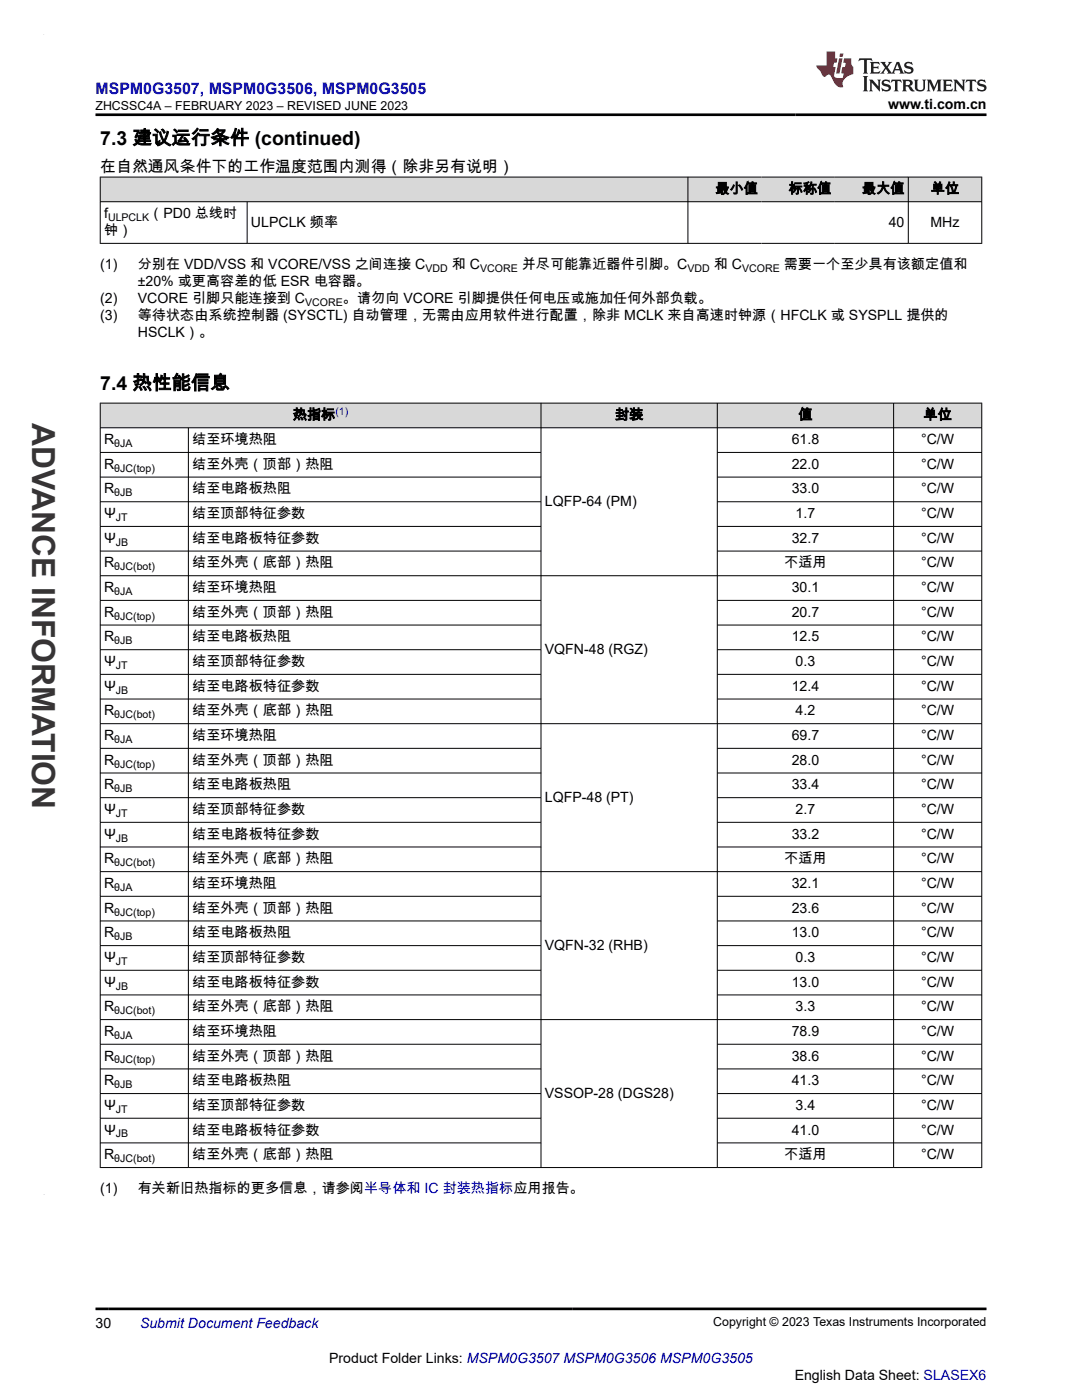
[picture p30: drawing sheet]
<svg xmlns="http://www.w3.org/2000/svg" width="216mm" height="279mm" viewBox="0 0 216 279" stroke-linecap="round" stroke-linejoin="round" font-family="sans-serif">
<defs><g id="words">
<text font-size="6.3" fill="#373435" x="6.4" y="84.5" transform="rotate(90 6.4 84.5)">ADVANCE INFORMATION</text>
<g font-size="3.9">
<text x="20" y="28.8">7.3 建议运行条件 (continued)</text>
<text x="20" y="77.8">7.4 热性能信息</text>
</g>
<text font-size="3.2" fill="#00f" x="19.1" y="18.7">MSPM0G3507, MSPM0G3506, MSPM0G3505</text>
<text font-size="3.2" x="20" y="34.3">在自然通风条件下的工作温度范围内测得（除非另有说明）</text>
<g font-size="2.8">
<text x="177.2" y="21.8">www.ti.com.cn</text>
<text x="142.8" y="38.6">最小值</text>
<text x="157.4" y="38.6">标称值</text>
<text x="172" y="38.6">最大值</text>
<text x="185.7" y="38.6">单位</text>
<text x="20.8" y="46.9">钟）</text>
<text x="20.8" y="43.5">f</text>
<text x="29.8" y="43.5">（PD0 总线时</text>
<text x="50.1" y="45.2">ULPCLK 频率</text>
<text x="177.3" y="45.2">40</text>
<text x="185.7" y="45.2">MHz</text>
<text x="20" y="53.7">(1)</text>
<text x="27.5" y="53.7">分别在 VDD/VSS 和 VCORE/VSS 之间连接 C</text>
<text x="90.1" y="53.7">和 C</text>
<text x="104.1" y="53.7">并尽可能靠近器件引脚。C</text>
<text x="142.4" y="53.7">和 C</text>
<text x="156.4" y="53.7">需要一个至少具有该额定值和</text>
<text x="27.5" y="57.1">±20% 或更高容差的低 ESR 电容器。</text>
<text x="20" y="60.5">(2)</text>
<text x="20" y="63.9">(3)</text>
<text x="27.5" y="60.5">VCORE 引脚只能连接到 C</text>
<text x="27.5" y="63.9">等待状态由系统控制器 (SYSCTL) 自动管理，无需由应用软件进行配置，除非 MCLK 来自高速时钟源（HFCLK 或 SYSPLL 提供的</text>
<text x="68.4" y="60.5">。请勿向 VCORE 引脚提供任何电压或施加任何外部负载。</text>
<text x="27.5" y="67.3">HSCLK）。</text>
<text x="58.4" y="83.7">热指标</text>
<text x="122.7" y="83.7">封装</text>
<text x="159.3" y="83.7">值</text>
<text x="184.3" y="83.7">单位</text>
<text x="20.8" y="88.6">R</text>
<text x="38.4" y="88.6">结至环境热阻</text>
<text x="158" y="88.6">61.8</text>
<text x="183.8" y="88.6">°C/W</text>
<text x="20.8" y="93.6">R</text>
<text x="38.4" y="93.6">结至外壳（顶部）热阻</text>
<text x="158" y="93.6">22.0</text>
<text x="183.8" y="93.6">°C/W</text>
<text x="20.8" y="98.5">R</text>
<text x="38.4" y="98.5">结至电路板热阻</text>
<text x="108.7" y="100.9">LQFP-64 (PM)</text>
<text x="158" y="98.5">33.0</text>
<text x="183.8" y="98.5">°C/W</text>
<text x="20.8" y="103.4">Ψ</text>
<text x="38.4" y="103.4">结至顶部特征参数</text>
<text x="158.8" y="103.4">1.7</text>
<text x="183.8" y="103.4">°C/W</text>
<text x="20.8" y="108.3">Ψ</text>
<text x="20.8" y="113.3">R</text>
<text x="38.4" y="108.3">结至电路板特征参数</text>
<text x="38.4" y="113.3">结至外壳（底部）热阻</text>
<text x="156.5" y="113.3">不适用</text>
<text x="158" y="108.3">32.7</text>
<text x="183.8" y="108.3">°C/W</text>
<text x="183.8" y="113.3">°C/W</text>
<text x="20.8" y="118.2">R</text>
<text x="38.4" y="118.2">结至环境热阻</text>
<text x="158" y="118.2">30.1</text>
<text x="183.8" y="118.2">°C/W</text>
<text x="20.8" y="123.1">R</text>
<text x="38.4" y="123.1">结至外壳（顶部）热阻</text>
<text x="158" y="123.1">20.7</text>
<text x="183.8" y="123.1">°C/W</text>
<text x="20.8" y="128">R</text>
<text x="38.4" y="128">结至电路板热阻</text>
<text x="108.7" y="130.5">VQFN-48 (RGZ)</text>
<text x="158" y="128">12.5</text>
<text x="183.8" y="128">°C/W</text>
<text x="20.8" y="132.9">Ψ</text>
<text x="20.8" y="137.9">Ψ</text>
<text x="38.4" y="132.9">结至顶部特征参数</text>
<text x="38.4" y="137.9">结至电路板特征参数</text>
<text x="158" y="137.9">12.4</text>
<text x="158.8" y="132.9">0.3</text>
<text x="183.8" y="132.9">°C/W</text>
<text x="183.8" y="137.9">°C/W</text>
<text x="20.8" y="142.8">R</text>
<text x="38.4" y="142.8">结至外壳（底部）热阻</text>
<text x="158.8" y="142.8">4.2</text>
<text x="183.8" y="142.8">°C/W</text>
<text x="20.8" y="147.7">R</text>
<text x="38.4" y="147.7">结至环境热阻</text>
<text x="158" y="147.7">69.7</text>
<text x="183.8" y="147.7">°C/W</text>
<text x="20.8" y="152.6">R</text>
<text x="38.4" y="152.6">结至外壳（顶部）热阻</text>
<text x="158" y="152.6">28.0</text>
<text x="183.8" y="152.6">°C/W</text>
<text x="20.8" y="157.5">R</text>
<text x="38.4" y="157.5">结至电路板热阻</text>
<text x="108.7" y="160">LQFP-48 (PT)</text>
<text x="158" y="157.5">33.4</text>
<text x="183.8" y="157.5">°C/W</text>
<text x="20.8" y="162.5">Ψ</text>
<text x="20.8" y="167.4">Ψ</text>
<text x="38.4" y="162.5">结至顶部特征参数</text>
<text x="38.4" y="167.4">结至电路板特征参数</text>
<text x="158" y="167.4">33.2</text>
<text x="158.8" y="162.5">2.7</text>
<text x="183.8" y="162.5">°C/W</text>
<text x="183.8" y="167.4">°C/W</text>
<text x="20.8" y="172.3">R</text>
<text x="38.4" y="172.3">结至外壳（底部）热阻</text>
<text x="156.5" y="172.3">不适用</text>
<text x="183.8" y="172.3">°C/W</text>
<text x="20.8" y="177.2">R</text>
<text x="38.4" y="177.2">结至环境热阻</text>
<text x="158" y="177.2">32.1</text>
<text x="183.8" y="177.2">°C/W</text>
<text x="20.8" y="182.1">R</text>
<text x="38.4" y="182.1">结至外壳（顶部）热阻</text>
<text x="158" y="182.1">23.6</text>
<text x="183.8" y="182.1">°C/W</text>
<text x="20.8" y="187.1">R</text>
<text x="20.8" y="192">Ψ</text>
<text x="38.4" y="187.1">结至电路板热阻</text>
<text x="38.4" y="192">结至顶部特征参数</text>
<text x="108.7" y="189.5">VQFN-32 (RHB)</text>
<text x="158" y="187.1">13.0</text>
<text x="158.8" y="192">0.3</text>
<text x="183.8" y="187.1">°C/W</text>
<text x="183.8" y="192">°C/W</text>
<text x="20.8" y="196.9">Ψ</text>
<text x="38.4" y="196.9">结至电路板特征参数</text>
<text x="158" y="196.9">13.0</text>
<text x="183.8" y="196.9">°C/W</text>
<text x="20.8" y="201.8">R</text>
<text x="38.4" y="201.8">结至外壳（底部）热阻</text>
<text x="158.8" y="201.8">3.3</text>
<text x="183.8" y="201.8">°C/W</text>
<text x="20.8" y="206.8">R</text>
<text x="38.4" y="206.8">结至环境热阻</text>
<text x="158" y="206.8">78.9</text>
<text x="183.8" y="206.8">°C/W</text>
<text x="20.8" y="211.7">R</text>
<text x="38.4" y="211.7">结至外壳（顶部）热阻</text>
<text x="158" y="211.7">38.6</text>
<text x="183.8" y="211.7">°C/W</text>
<text x="20.8" y="216.6">R</text>
<text x="20.8" y="221.5">Ψ</text>
<text x="38.4" y="216.6">结至电路板热阻</text>
<text x="38.4" y="221.5">结至顶部特征参数</text>
<text x="108.7" y="219.1">VSSOP-28 (DGS28)</text>
<text x="158" y="216.6">41.3</text>
<text x="158.8" y="221.5">3.4</text>
<text x="183.8" y="216.6">°C/W</text>
<text x="183.8" y="221.5">°C/W</text>
<text x="20.8" y="226.4">Ψ</text>
<text x="38.4" y="226.4">结至电路板特征参数</text>
<text x="158" y="226.4">41.0</text>
<text x="183.8" y="226.4">°C/W</text>
<text x="20.8" y="231.4">R</text>
<text x="38.4" y="231.4">结至外壳（底部）热阻</text>
<text x="156.5" y="231.4">不适用</text>
<text x="183.8" y="231.4">°C/W</text>
<text x="20" y="238.2">(1)</text>
<text x="27.5" y="238.2">有关新旧热指标的更多信息，请参阅半导体和 IC 封装热指标应用报告。</text>
<text x="19.1" y="265">30</text>
<text x="65.7" y="272">Product Folder Links: MSPM0G3507 MSPM0G3506 MSPM0G3505</text>
<text x="158.6" y="275.3">English Data Sheet: SLASEX6</text>
</g>
<text font-size="2.8" fill="#00f" x="27.9" y="265">Submit Document Feedback</text>
<g font-size="2.5">
<text x="19.1" y="21.9">ZHCSSC4A – FEBRUARY 2023 – REVISED JUNE 2023</text>
<text x="142.3" y="264.7">Copyright © 2023 Texas Instruments Incorporated</text>
</g>
<g font-size="2.1">
<text x="21.6" y="44.1">ULPCLK</text>
<text x="84.9" y="54.3">VDD</text>
<text x="95.8" y="54.3">VCORE</text>
<text x="137.2" y="54.3">VDD</text>
<text x="148.1" y="54.3">VCORE</text>
<text x="60.9" y="61.1">VCORE</text>
<text x="22.8" y="89.2">θJA</text>
<text x="22.8" y="94.1">θJC(top)</text>
<text x="22.8" y="99.1">θJB</text>
<text x="23.1" y="104">JT</text>
<text x="22.8" y="113.8">θJC(bot)</text>
<text x="23.1" y="108.9">JB</text>
<text x="22.8" y="118.7">θJA</text>
<text x="22.8" y="123.7">θJC(top)</text>
<text x="22.8" y="128.6">θJB</text>
<text x="23.1" y="133.5">JT</text>
<text x="22.8" y="143.3">θJC(bot)</text>
<text x="23.1" y="138.4">JB</text>
<text x="22.8" y="148.3">θJA</text>
<text x="22.8" y="153.2">θJC(top)</text>
<text x="22.8" y="158.1">θJB</text>
<text x="23.1" y="163">JT</text>
<text x="23.1" y="168">JB</text>
<text x="22.8" y="172.9">θJC(bot)</text>
<text x="22.8" y="177.8">θJA</text>
<text x="22.8" y="182.7">θJC(top)</text>
<text x="22.8" y="187.6">θJB</text>
<text x="23.1" y="192.6">JT</text>
<text x="23.1" y="197.5">JB</text>
<text x="22.8" y="202.4">θJC(bot)</text>
<text x="22.8" y="207.3">θJA</text>
<text x="22.8" y="212.2">θJC(top)</text>
<text x="22.8" y="217.2">θJB</text>
<text x="23.1" y="222.1">JT</text>
<text x="23.1" y="227">JB</text>
<text x="22.8" y="231.9">θJC(bot)</text>
</g>
<text font-size="2.1" fill="#00f" x="66.9" y="82.8">(1)</text>
</g></defs>
<g fill="#d8d8d8">
<path d="M20 35.3h175.9v5h-175.9z" fill-rule="evenodd"/>
<path d="M20.1 35.4h117.1v4.8h-117.1z" fill-rule="evenodd"/>
<path d="M137.3 35.4h14.6v4.8h-14.6z" fill-rule="evenodd"/>
<path d="M151.9 35.4h14.7v4.8h-14.7z" fill-rule="evenodd"/>
<path d="M166.6 35.4h14.6v4.8h-14.6z" fill-rule="evenodd"/>
<path d="M181.3 35.4h14.5v4.8h-14.5z" fill-rule="evenodd"/>
</g>
<path d="M19.9 35.3h176.1M20 35.3v13.3M137.3 35.3v13.3M181.2 35.3v13.3M195.9 35.3v13.3M19.9 40.3h176.1M19.9 48.6h176.1M49.3 40.3v8.3" fill="none" stroke="#000" stroke-width=".2"/>
<g fill="#d8d8d8">
<path d="M20 80.5h175.9v4.9h-175.9z" fill-rule="evenodd"/>
<path d="M20.1 80.5h87.8v4.8h-87.8z" fill-rule="evenodd"/>
<path d="M108 80.5h35.1v4.8h-35.1z" fill-rule="evenodd"/>
<path d="M143.2 80.5h35v4.8h-35z" fill-rule="evenodd"/>
<path d="M178.4 80.5h17.4v4.8h-17.4z" fill-rule="evenodd"/>
</g>
<g fill="none" stroke="#000" stroke-width=".2">
<path d="M19.9 80.5h176.1M19.9 85.4h176.1M19.9 90.3h88.1M19.9 95.2h88.1M20 80.4v152.7M37.6 85.4v147.7M108 80.4v152.7M143.1 80.4v152.7M143.1 90.3h52.9M143.1 95.2h52.9M178.3 80.4v152.7M195.9 80.4v152.7"/>
<path d="M19.9 114.9h176.1M19.9 100.1h88.1M19.9 105.1h88.1M19.9 110h88.1M19.9 119.8h88.1M143.1 100.1h52.9M143.1 105.1h52.9M143.1 110h52.9M143.1 119.8h52.9M19.9 124.7h88.1M19.9 129.7h88.1M19.9 134.6h88.1"/>
<path d="M19.9 139.5h88.1M143.1 124.7h52.9M143.1 129.7h52.9M143.1 134.6h52.9M143.1 139.5h52.9M19.9 144.4h176.1M19.9 149.3h88.1M19.9 154.3h88.1M19.9 159.2h88.1M143.1 149.3h52.9M143.1 154.3h52.9M143.1 159.2h52.9"/>
<path d="M19.9 174h176.1M19.9 164.1h88.1M19.9 169h88.1M19.9 178.9h88.1M143.1 164.1h52.9M143.1 169h52.9M143.1 178.9h52.9M19.9 183.8h88.1M19.9 188.7h88.1M19.9 193.6h88.1M19.9 198.6h88.1M143.1 183.8h52.9"/>
<path d="M143.1 188.7h52.9M143.1 193.6h52.9M143.1 198.6h52.9M19.9 203.5h176.1M19.9 208.4h88.1M19.9 213.3h88.1M19.9 218.2h88.1M143.1 208.4h52.9M143.1 213.3h52.9M143.1 218.2h52.9M19.9 233h176.1M19.9 223.2h88.1"/>
<path d="M19.9 228.1h88.1M143.1 223.2h52.9M143.1 228.1h52.9"/>
</g>
<path d="M171.5 11.6l-.2 .6 .5-.2h.6v.1v2.2l-.2 .4h1l-.2-.4v-2.2v-.1h.5l.6 .2-.2-.6zM173.6 12.4l.2 .3v1.6l-.2 .4h1.9l.1-.6a1.08 1.08 0 0 1-1.3 .2v-.7h.6l.4 .2v-.7l-.4 .2h-.6v-.5l.2-.2a1 1 0 0 1 1 .3l-.1-.5zM175.7 12.4l.9 1.1-1 1.2h.9l-.2-.2 .5-.8 .4 .8-.2 .2h1.6l-.2-.2 .2-.5h.9l.1 .5-.1 .2h.9l-.2-.4-.8-1.9h-.5l-.9 2.1-.9-1.1 .9-1h-.8l.2 .2-.4 .6-.4-.6 .2-.2zM179 12.8l.4 1h-.7zM180.7 12.5a.65 .65 0 0 0-.2 .7 .65 .65 0 0 0 .6 .5l.6 .1 .1 .3a.79 .79 0 0 1-.7 .4 .79 .79 0 0 1-.7-.5l.1 .7 .2-.1a.93 .93 0 0 0 1.1 0 .93 .93 0 0 0 .4-.9 1.46 1.46 0 0 0-1.2-.6l-.1-.3a1.09 1.09 0 0 1 1.2 .2l-.2-.6-.1 .1-.5-.2zM172.2 15.2l.2 .4v2.2l-.2 .4h1l-.2-.4v-2.2l.2-.4zM173.4 15.9l.2 .4v1.5l-.2 .4h.8l-.3-.4 .1-1.3 1.6 1.8v-2l.2-.4h-.7l.1 .2 .1 1.1-1.2-1.3zM176.2 16a.65 .65 0 0 0-.2 .8 .65 .65 0 0 0 .6 .4l.6 .2 .1 .2a.79 .79 0 0 1-.7 .4 .79 .79 0 0 1-.7-.5l.1 .7 .2-.1a.93 .93 0 0 0 1.1 .1 .93 .93 0 0 0 .4-1 1.46 1.46 0 0 0-1.2-.5l-.1-.4a1.09 1.09 0 0 1 1.2 .2l-.1-.6-.2 .1-.5-.1zM177.9 15.9l-.1 .6a.63 .63 0 0 1 .8-.3v1.6l-.3 .4h1l-.2-.4v-1.6a.66 .66 0 0 1 .8 .3l-.1-.6zM180 15.9l.2 .4v1.5l-.2 .4h1l-.2-.2-.1-.7h.5l.1 .2a.79 .79 0 0 0 1.2 .6l-1-.9a.61 .61 0 0 0 .6-.6 .61 .61 0 0 0-.5-.7zM180.8 16.2h.1a.47 .47 0 0 1 .5 .1 .47 .47 0 0 1 .1 .5l-.1 .1-.7 .1zM182.3 15.9l.2 .2a2.27 2.27 0 0 0 .4 2 1.04 1.04 0 0 0 1.7-.7v-1.3l.2-.2h-.8l.2 .4v1.1a.6 .6 0 0 1-.6 .6 .6 .6 0 0 1-.6-.6v-1.1l.3-.4zM184.9 15.9l.2 .4v1.5l-.2 .4h.8l-.3-.4v-1.4l.9 1.9 .9-1.9v1.4l-.3 .4h1l-.2-.4v-1.5l.2-.4h-.8l-.7 1.5-.6-1.5zM188.1 15.9l.2 .4v1.5l-.2 .4h1.9l.1-.6a1.09 1.09 0 0 1-1.3 .2v-.7h.6l.4 .2v-.6l-.4 .2h-.6v-.6l.2-.1a1.01 1.01 0 0 1 1 .3l-.1-.6zM190.2 15.9l.3 .4v1.5l-.3 .4h.8l-.2-.4v-1.3l1.6 1.8v-2l.2-.4h-.7l.2 .2v1.1l-1.2-1.3zM192.8 15.9l-.1 .6a.63 .63 0 0 1 .8-.3v1.6l-.3 .4h1l-.2-.4v-1.6a.66 .66 0 0 1 .8 .3l-.1-.6zM195.2 16a.65 .65 0 0 0-.2 .8 .65 .65 0 0 0 .6 .4l.6 .2 .2 .2a.79 .79 0 0 1-.7 .4 .79 .79 0 0 1-.7-.5l.1 .7 .2-.1a.93 .93 0 0 0 1 .1 .93 .93 0 0 0 .5-1 1.46 1.46 0 0 0-1.3-.5v-.4a1.09 1.09 0 0 1 1.2 .2l-.2-.6-.2 .1-.5-.1z" fill="#231f20"/>
<path d="M164.9 10.3v2.7h-2l.1 .4 .8 1a.95 .95 0 0 0 1 .9 .59 .59 0 0 1 .5-.4 .59 .59 0 0 1 .5 .3l.4 .8a1.59 1.59 0 0 0 2.1 1.4 1.61 1.61 0 0 1 1-2.3l1-.3-.1-1.5a1.59 1.59 0 0 1-.3-1.7h-1.5l-.2 .9h.6l-.2 .9h-.5l-.2 .9v.3l.4 .1-.1 .9h-.7a.73 .73 0 0 1-1-.7l.3-1.5h-.5l.1-.9h.5l.2-.9h-.5v-1.3zM167.4 11.6l-.6 3.1h.7l.6-3.1zM167.6 10.7l-.1 .6h.7l.1-.6z" fill="#ed1c24"/>
<path d="M19.1 22.9h177.8M19.1 261.2h177.8" fill="none" stroke="#000" stroke-width=".53"/>
<path d="M8.7 6.9h.1" fill="none" stroke="#373435" stroke-width=".2"/>
<use href="#words"/>
</svg>
